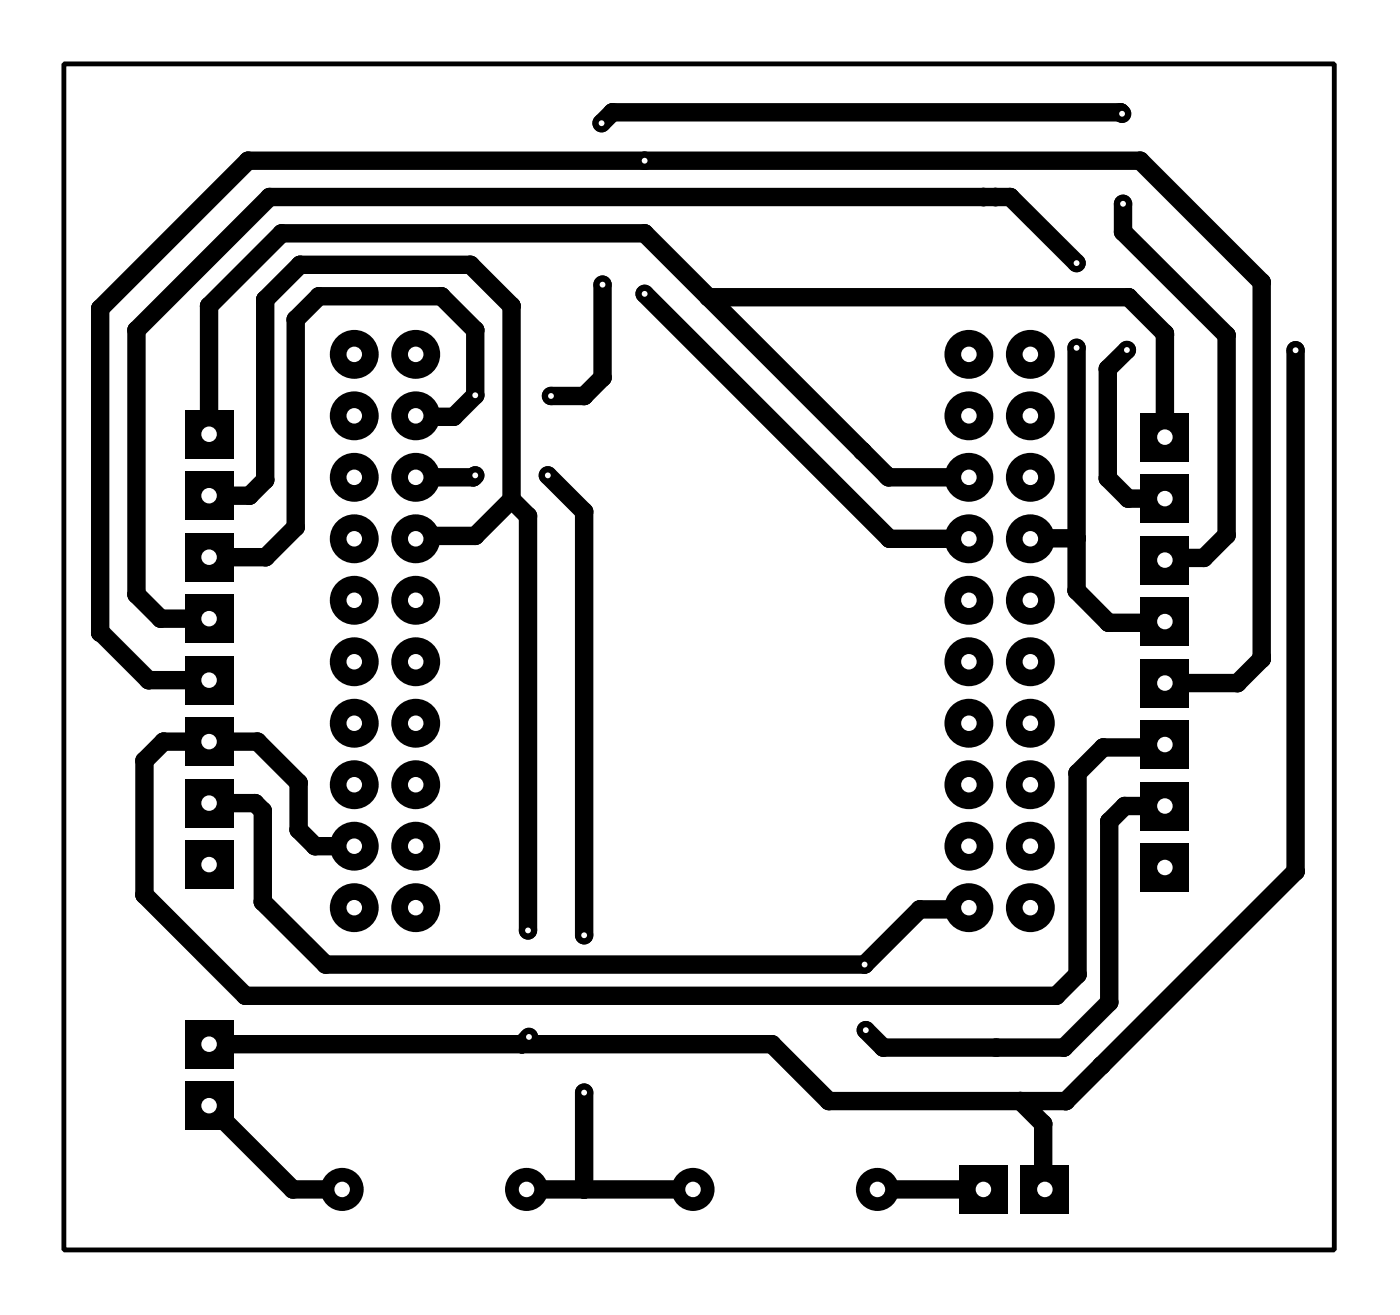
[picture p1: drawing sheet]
<svg xmlns="http://www.w3.org/2000/svg" width="58mm" height="54mm" viewBox="0 0 58 54" stroke-linecap="round" stroke-linejoin="round" font-family="sans-serif">
<g fill="#000">
<circle cx="4.1" cy="12.7" r=".38"/>
<circle cx="5.6" cy="13.6" r=".38"/>
<circle cx="8.6" cy="12.6" r=".38"/>
<circle cx="10.2" cy="6.6" r=".38"/>
<circle cx="11" cy="12.4" r=".38"/>
<circle cx="11" cy="19.8" r=".38"/>
<circle cx="11.1" cy="8.1" r=".38"/>
<circle cx="11.6" cy="9.6" r=".38"/>
<circle cx="12.2" cy="13.2" r=".38"/>
<circle cx="12.4" cy="10.9" r=".38"/>
<circle cx="13.2" cy="12.2" r=".38"/>
<circle cx="17.2" cy="17.2" r=".38"/>
<circle cx="18.2" cy="12.2" r=".38"/>
<circle cx="18.7" cy="17.2" r=".38"/>
<circle cx="19.4" cy="10.9" r=".38"/>
<circle cx="19.6" cy="19.7" r=".38"/>
<circle cx="19.6" cy="13.6" r=".38"/>
<circle cx="21.1" cy="12.6" r=".38"/>
<circle cx="24.1" cy="16.4" r=".38"/>
<circle cx="24.9" cy="15.6" r=".38"/>
<circle cx="25.3" cy="4.6" r=".38"/>
<circle cx="26.6" cy="9.6" r=".38"/>
<circle cx="26.6" cy="12.1" r=".38"/>
<circle cx="29.3" cy="12.3" r=".38"/>
<circle cx="35.6" cy="18.6" r=".38"/>
<circle cx="36.6" cy="19.6" r=".38"/>
<circle cx="36.7" cy="19.7" r=".38"/>
<circle cx="40.6" cy="8.1" r=".38"/>
<circle cx="41.1" cy="8.1" r=".38"/>
<circle cx="41.7" cy="8.1" r=".38"/>
<circle cx="45.8" cy="15.2" r=".38"/>
<circle cx="45.8" cy="19.8" r=".38"/>
<circle cx="46.3" cy="4.6" r=".38"/>
<circle cx="46.4" cy="9.6" r=".38"/>
<circle cx="46.6" cy="12.3" r=".38"/>
<circle cx="47.1" cy="6.6" r=".38"/>
<circle cx="48.1" cy="13.8" r=".38"/>
<circle cx="50.7" cy="13.8" r=".38"/>
<circle cx="52.1" cy="11.7" r=".38"/>
<circle cx="4.1" cy="26.1" r=".38"/>
<circle cx="4.2" cy="26.1" r=".38"/>
<circle cx="5.6" cy="24.6" r=".38"/>
<circle cx="6" cy="37" r=".38"/>
<circle cx="6" cy="31.4" r=".38"/>
<circle cx="6.1" cy="28.1" r=".38"/>
<circle cx="6.6" cy="25.6" r=".38"/>
<circle cx="6.8" cy="30.6" r=".38"/>
<circle cx="10.3" cy="20.5" r=".38"/>
<circle cx="10.5" cy="33.2" r=".38"/>
<circle cx="10.6" cy="30.6" r=".38"/>
<circle cx="10.9" cy="37.3" r=".38"/>
<circle cx="10.9" cy="33.5" r=".38"/>
<circle cx="11" cy="23" r=".38"/>
<circle cx="12.2" cy="21.8" r=".38"/>
<circle cx="12.3" cy="32.3" r=".38"/>
<circle cx="12.3" cy="34.3" r=".38"/>
<circle cx="13" cy="35" r=".38"/>
<circle cx="13.5" cy="39.8" r=".38"/>
<circle cx="17.3" cy="22.1" r=".38"/>
<circle cx="19.6" cy="22.1" r=".38"/>
<circle cx="21.1" cy="20.6" r=".38"/>
<circle cx="21.8" cy="21.3" r=".38"/>
<circle cx="24.1" cy="21.1" r=".38"/>
<circle cx="36.8" cy="22.3" r=".38"/>
<circle cx="38" cy="37.6" r=".38"/>
<circle cx="40" cy="37.6" r=".38"/>
<circle cx="42.6" cy="22.2" r=".38"/>
<circle cx="44.5" cy="22.2" r=".38"/>
<circle cx="44.5" cy="24.4" r=".38"/>
<circle cx="44.5" cy="31.9" r=".38"/>
<circle cx="45.6" cy="30.9" r=".38"/>
<circle cx="45.8" cy="25.7" r=".38"/>
<circle cx="45.8" cy="33.9" r=".38"/>
<circle cx="46.5" cy="33.3" r=".38"/>
<circle cx="46.6" cy="20.6" r=".38"/>
<circle cx="47.6" cy="20.6" r=".38"/>
<circle cx="48" cy="30.9" r=".38"/>
<circle cx="48.1" cy="25.7" r=".38"/>
<circle cx="48.1" cy="28.2" r=".38"/>
<circle cx="48.1" cy="33.3" r=".38"/>
<circle cx="48.2" cy="23" r=".38"/>
<circle cx="49.7" cy="23" r=".38"/>
<circle cx="50.7" cy="22.1" r=".38"/>
<circle cx="51.1" cy="28.2" r=".38"/>
<circle cx="52.1" cy="27.2" r=".38"/>
<circle cx="52.1" cy="27.1" r=".38"/>
<circle cx="53.5" cy="36" r=".38"/>
<circle cx="10.1" cy="41.1" r=".38"/>
<circle cx="12.1" cy="49.1" r=".38"/>
<circle cx="21.6" cy="43.1" r=".38"/>
<circle cx="24.1" cy="49.1" r=".38"/>
<circle cx="31.9" cy="43.1" r=".38"/>
<circle cx="34.2" cy="45.5" r=".38"/>
<circle cx="36.5" cy="43.3" r=".38"/>
<circle cx="41.2" cy="43.3" r=".38"/>
<circle cx="42.2" cy="45.5" r=".38"/>
<circle cx="43.1" cy="46.4" r=".38"/>
<circle cx="43.1" cy="49.1" r=".38"/>
<circle cx="43.6" cy="41.1" r=".38"/>
<circle cx="44" cy="43.3" r=".38"/>
<circle cx="44" cy="45.5" r=".38"/>
<circle cx="44.5" cy="40.3" r=".38"/>
<circle cx="45.5" cy="44" r=".38"/>
<circle cx="45.8" cy="41.4" r=".38"/>
</g>
<g fill="none" stroke="#000" stroke-width=".76">
<path d="M8.6 17.9v-5.3l3-3h15l10.1 10.1h3.3M17.2 17.2h1.5l.9-.9v-2.7l-1.4-1.4h-5l-1 1v8.6l-1.2 1.2h-2.4M19.6 19.6v.1h-2.4M22.6 19.6l1.5 1.5v17.5M24.9 11.8v3.8l-.8 .8h-1.3M26.6 12.1l10.2 10.2h3.2M29.3 12.3h17.3l1.5 1.5v4.3M44.5 10.9l-2.8-2.8h-30.6l-5.5 5.5v11l1 1h2M44.5 14.4v10l1.3 1.3h2.3M46.4 4.7l-21.1-.1-.4 .5M46.4 8.4v1.2l4.3 4.2v8.3l-1 .9h-1.5l-.1 .1M46.6 14.5l-.8 .7v4.6l.8 .8h1.5"/>
<path d="M53.5 14.5v21.5l-9.5 9.5h-9.8l-2.3-2.4h-23.3M8.6 33.2h1.9l.4 .3v3.8l2.6 2.5h22.2l2.3-2.2h2v-.1M8.6 28.1h-2.5l-2-2v-13.4l6.1-6.1h36.9l5 5.1v15.5l-1 1h-3M8.6 20.5h1.7l.7-.7v-7.4l1.4-1.5h7l1.7 1.7v8M21.1 20.6l.7 .7v17.1M21.1 20.6l-1.5 1.5h-2.3l-.1 .2M44.5 22.2l-1.9 .1M48.1 33.3h-1.6l-.7 .6v7.5l-1.8 1.9h-7.5l-.7-.7M48.1 30.8l-.1 .1h-2.4l-1.1 1v8.4l-.9 .8h-33.5l-4.1-4.1v-5.6l.8-.8h3.8l1.7 1.7v2l.7 .7h1.6M8.6 45.7l3.5 3.4h2M21.8 49.1h6.8M21.9 42.8l-.3 .3"/>
<path d="M24.1 45.1v4M36.3 49.1h4.3M42.2 45.5l.9 .9v2.7h.1"/>
</g>
<g fill="#000">
<circle cx="48.1" cy="28.2" r=".38"/>
<circle cx="48.1" cy="33.3" r=".38"/>
</g>
<circle cx="26.6" cy="12.1" r=".12" fill="#fff"/>
<circle cx="19.6" cy="16.3" r=".38" fill="#000"/>
<circle cx="19.6" cy="16.3" r=".12" fill="#fff"/>
<circle cx="22.8" cy="16.4" r=".38" fill="#000"/>
<circle cx="22.8" cy="16.4" r=".12" fill="#fff"/>
<circle cx="35.7" cy="39.8" r=".38" fill="#000"/>
<circle cx="35.7" cy="39.8" r=".12" fill="#fff"/>
<circle cx="35.8" cy="42.6" r=".38" fill="#000"/>
<circle cx="35.8" cy="42.6" r=".12" fill="#fff"/>
<circle cx="24.9" cy="11.8" r=".38" fill="#000"/>
<circle cx="24.9" cy="11.8" r=".12" fill="#fff"/>
<circle cx="24.9" cy="5.1" r=".38" fill="#000"/>
<circle cx="24.9" cy="5.1" r=".12" fill="#fff"/>
<circle cx="46.4" cy="4.7" r=".38" fill="#000"/>
<circle cx="46.4" cy="4.7" r=".12" fill="#fff"/>
<circle cx="46.4" cy="8.4" r=".38" fill="#000"/>
<circle cx="46.4" cy="8.4" r=".12" fill="#fff"/>
<circle cx="26.6" cy="6.6" r=".38" fill="#000"/>
<circle cx="26.6" cy="6.6" r=".12" fill="#fff"/>
<circle cx="21.9" cy="42.8" r=".38" fill="#000"/>
<circle cx="21.9" cy="42.8" r=".12" fill="#fff"/>
<circle cx="21.8" cy="38.4" r=".38" fill="#000"/>
<circle cx="21.8" cy="38.4" r=".12" fill="#fff"/>
<circle cx="19.6" cy="19.6" r=".38" fill="#000"/>
<circle cx="19.6" cy="19.6" r=".12" fill="#fff"/>
<circle cx="22.6" cy="19.6" r=".38" fill="#000"/>
<circle cx="22.6" cy="19.6" r=".12" fill="#fff"/>
<circle cx="24.1" cy="38.6" r=".38" fill="#000"/>
<circle cx="24.1" cy="38.6" r=".12" fill="#fff"/>
<circle cx="24.1" cy="45.1" r=".38" fill="#000"/>
<circle cx="24.1" cy="45.1" r=".12" fill="#fff"/>
<circle cx="44.5" cy="10.9" r=".38" fill="#000"/>
<circle cx="44.5" cy="10.9" r=".12" fill="#fff"/>
<circle cx="44.5" cy="14.4" r=".38" fill="#000"/>
<circle cx="44.5" cy="14.4" r=".12" fill="#fff"/>
<circle cx="46.6" cy="14.5" r=".38" fill="#000"/>
<circle cx="46.6" cy="14.5" r=".12" fill="#fff"/>
<circle cx="53.5" cy="14.5" r=".38" fill="#000"/>
<circle cx="53.5" cy="14.5" r=".12" fill="#fff"/>
<circle cx="14.6" cy="14.6" r="1.01" fill="#000"/>
<circle cx="14.6" cy="14.6" r=".32" fill="#fff"/>
<circle cx="17.2" cy="14.6" r="1.01" fill="#000"/>
<circle cx="17.2" cy="14.6" r=".32" fill="#fff"/>
<circle cx="14.6" cy="17.2" r="1.01" fill="#000"/>
<circle cx="14.6" cy="17.2" r=".32" fill="#fff"/>
<circle cx="17.2" cy="17.2" r="1.01" fill="#000"/>
<circle cx="17.2" cy="17.2" r=".32" fill="#fff"/>
<circle cx="14.6" cy="19.7" r="1.01" fill="#000"/>
<circle cx="14.6" cy="19.7" r=".32" fill="#fff"/>
<circle cx="17.2" cy="19.7" r="1.01" fill="#000"/>
<circle cx="17.2" cy="19.7" r=".32" fill="#fff"/>
<circle cx="14.6" cy="22.3" r="1.01" fill="#000"/>
<circle cx="14.6" cy="22.3" r=".32" fill="#fff"/>
<circle cx="17.2" cy="22.3" r="1.01" fill="#000"/>
<circle cx="17.2" cy="22.3" r=".32" fill="#fff"/>
<circle cx="14.6" cy="24.8" r="1.01" fill="#000"/>
<circle cx="14.6" cy="24.8" r=".32" fill="#fff"/>
<circle cx="17.2" cy="24.8" r="1.01" fill="#000"/>
<circle cx="17.2" cy="24.8" r=".32" fill="#fff"/>
<circle cx="14.6" cy="27.3" r="1.01" fill="#000"/>
<circle cx="14.6" cy="27.3" r=".32" fill="#fff"/>
<circle cx="17.2" cy="27.3" r="1.01" fill="#000"/>
<circle cx="17.2" cy="27.3" r=".32" fill="#fff"/>
<circle cx="14.6" cy="29.9" r="1.01" fill="#000"/>
<circle cx="14.6" cy="29.9" r=".32" fill="#fff"/>
<circle cx="17.2" cy="29.9" r="1.01" fill="#000"/>
<circle cx="17.2" cy="29.9" r=".32" fill="#fff"/>
<circle cx="14.6" cy="32.4" r="1.01" fill="#000"/>
<circle cx="14.6" cy="32.4" r=".32" fill="#fff"/>
<circle cx="17.2" cy="32.4" r="1.01" fill="#000"/>
<circle cx="17.2" cy="32.4" r=".32" fill="#fff"/>
<circle cx="14.6" cy="35" r="1.01" fill="#000"/>
<circle cx="14.6" cy="35" r=".32" fill="#fff"/>
<circle cx="17.2" cy="35" r="1.01" fill="#000"/>
<circle cx="17.2" cy="35" r=".32" fill="#fff"/>
<circle cx="14.6" cy="37.5" r="1.01" fill="#000"/>
<circle cx="14.6" cy="37.5" r=".32" fill="#fff"/>
<circle cx="17.2" cy="37.5" r="1.01" fill="#000"/>
<circle cx="17.2" cy="37.5" r=".32" fill="#fff"/>
<circle cx="40" cy="37.5" r="1.01" fill="#000"/>
<circle cx="40" cy="37.5" r=".32" fill="#fff"/>
<circle cx="42.6" cy="37.5" r="1.01" fill="#000"/>
<circle cx="42.6" cy="37.5" r=".32" fill="#fff"/>
<circle cx="40" cy="35" r="1.01" fill="#000"/>
<circle cx="40" cy="35" r=".32" fill="#fff"/>
<circle cx="42.6" cy="35" r="1.01" fill="#000"/>
<circle cx="42.6" cy="35" r=".32" fill="#fff"/>
<circle cx="40" cy="32.4" r="1.01" fill="#000"/>
<circle cx="40" cy="32.4" r=".32" fill="#fff"/>
<circle cx="42.6" cy="32.4" r="1.01" fill="#000"/>
<circle cx="42.6" cy="32.4" r=".32" fill="#fff"/>
<circle cx="40" cy="29.9" r="1.01" fill="#000"/>
<circle cx="40" cy="29.9" r=".32" fill="#fff"/>
<circle cx="42.6" cy="29.9" r="1.01" fill="#000"/>
<circle cx="42.6" cy="29.9" r=".32" fill="#fff"/>
<circle cx="40" cy="27.3" r="1.01" fill="#000"/>
<circle cx="40" cy="27.3" r=".32" fill="#fff"/>
<circle cx="42.6" cy="27.3" r="1.01" fill="#000"/>
<circle cx="42.6" cy="27.3" r=".32" fill="#fff"/>
<circle cx="40" cy="24.8" r="1.01" fill="#000"/>
<circle cx="40" cy="24.8" r=".32" fill="#fff"/>
<circle cx="42.6" cy="24.8" r="1.01" fill="#000"/>
<circle cx="42.6" cy="24.8" r=".32" fill="#fff"/>
<circle cx="40" cy="22.3" r="1.01" fill="#000"/>
<circle cx="40" cy="22.3" r=".32" fill="#fff"/>
<circle cx="42.6" cy="22.3" r="1.01" fill="#000"/>
<circle cx="42.6" cy="22.3" r=".32" fill="#fff"/>
<circle cx="40" cy="19.7" r="1.01" fill="#000"/>
<circle cx="40" cy="19.7" r=".32" fill="#fff"/>
<circle cx="42.6" cy="19.7" r="1.01" fill="#000"/>
<circle cx="42.6" cy="19.7" r=".32" fill="#fff"/>
<circle cx="40" cy="17.2" r="1.01" fill="#000"/>
<circle cx="40" cy="17.2" r=".32" fill="#fff"/>
<circle cx="42.6" cy="17.2" r="1.01" fill="#000"/>
<circle cx="42.6" cy="17.2" r=".32" fill="#fff"/>
<circle cx="40" cy="14.6" r="1.01" fill="#000"/>
<circle cx="40" cy="14.6" r=".32" fill="#fff"/>
<circle cx="42.6" cy="14.6" r="1.01" fill="#000"/>
<circle cx="42.6" cy="14.6" r=".32" fill="#fff"/>
<path d="M7.6 16.9h2v2h-2z" fill="#000"/>
<circle cx="8.6" cy="17.9" r=".32" fill="#fff"/>
<path d="M7.6 19.5h2v2h-2z" fill="#000"/>
<circle cx="8.6" cy="20.5" r=".32" fill="#fff"/>
<path d="M7.6 22h2v2h-2z" fill="#000"/>
<circle cx="8.6" cy="23" r=".32" fill="#fff"/>
<path d="M7.6 24.5h2v2.1h-2z" fill="#000"/>
<circle cx="8.6" cy="25.6" r=".32" fill="#fff"/>
<path d="M7.6 27.1h2v2h-2z" fill="#000"/>
<circle cx="8.6" cy="28.1" r=".32" fill="#fff"/>
<path d="M7.6 29.6h2v2h-2z" fill="#000"/>
<circle cx="8.6" cy="30.6" r=".32" fill="#fff"/>
<path d="M7.6 32.2h2v2h-2z" fill="#000"/>
<circle cx="8.6" cy="33.2" r=".32" fill="#fff"/>
<path d="M7.6 34.7h2v2h-2z" fill="#000"/>
<circle cx="8.6" cy="35.7" r=".32" fill="#fff"/>
<path d="M39.6 48.1h2v2h-2z" fill="#000"/>
<circle cx="40.6" cy="49.1" r=".32" fill="#fff"/>
<path d="M42.2 48.1h2v2h-2z" fill="#000"/>
<circle cx="43.2" cy="49.1" r=".32" fill="#fff"/>
<circle cx="36.3" cy="49.1" r=".89" fill="#000"/>
<circle cx="36.3" cy="49.1" r=".32" fill="#fff"/>
<circle cx="28.6" cy="49.1" r=".89" fill="#000"/>
<circle cx="28.6" cy="49.1" r=".32" fill="#fff"/>
<path d="M7.6 44.7h2v2h-2z" fill="#000"/>
<circle cx="8.6" cy="45.7" r=".32" fill="#fff"/>
<path d="M7.6 42.1h2v2h-2z" fill="#000"/>
<circle cx="8.6" cy="43.1" r=".32" fill="#fff"/>
<circle cx="14.1" cy="49.1" r=".89" fill="#000"/>
<circle cx="14.1" cy="49.1" r=".32" fill="#fff"/>
<circle cx="21.8" cy="49.1" r=".89" fill="#000"/>
<circle cx="21.8" cy="49.1" r=".32" fill="#fff"/>
<path d="M47.1 17h2v2.1h-2z" fill="#000"/>
<circle cx="48.1" cy="18.1" r=".32" fill="#fff"/>
<path d="M47.1 19.6h2v2h-2z" fill="#000"/>
<circle cx="48.1" cy="20.6" r=".32" fill="#fff"/>
<path d="M47.1 22.1h2v2h-2z" fill="#000"/>
<circle cx="48.1" cy="23.1" r=".32" fill="#fff"/>
<path d="M47.1 24.7h2v2h-2z" fill="#000"/>
<circle cx="48.1" cy="25.7" r=".32" fill="#fff"/>
<path d="M47.1 27.2h2v2h-2z" fill="#000"/>
<circle cx="48.1" cy="28.2" r=".32" fill="#fff"/>
<path d="M47.1 29.7h2v2.1h-2z" fill="#000"/>
<circle cx="48.1" cy="30.8" r=".32" fill="#fff"/>
<path d="M47.1 32.3h2v2h-2z" fill="#000"/>
<circle cx="48.1" cy="33.3" r=".32" fill="#fff"/>
<path d="M47.1 34.8h2v2h-2z" fill="#000"/>
<circle cx="48.1" cy="35.8" r=".32" fill="#fff"/>
<path d="M2.6 2.6h52.5v49h-52.5z" fill="none" stroke="#000" stroke-width=".2"/>
</svg>
